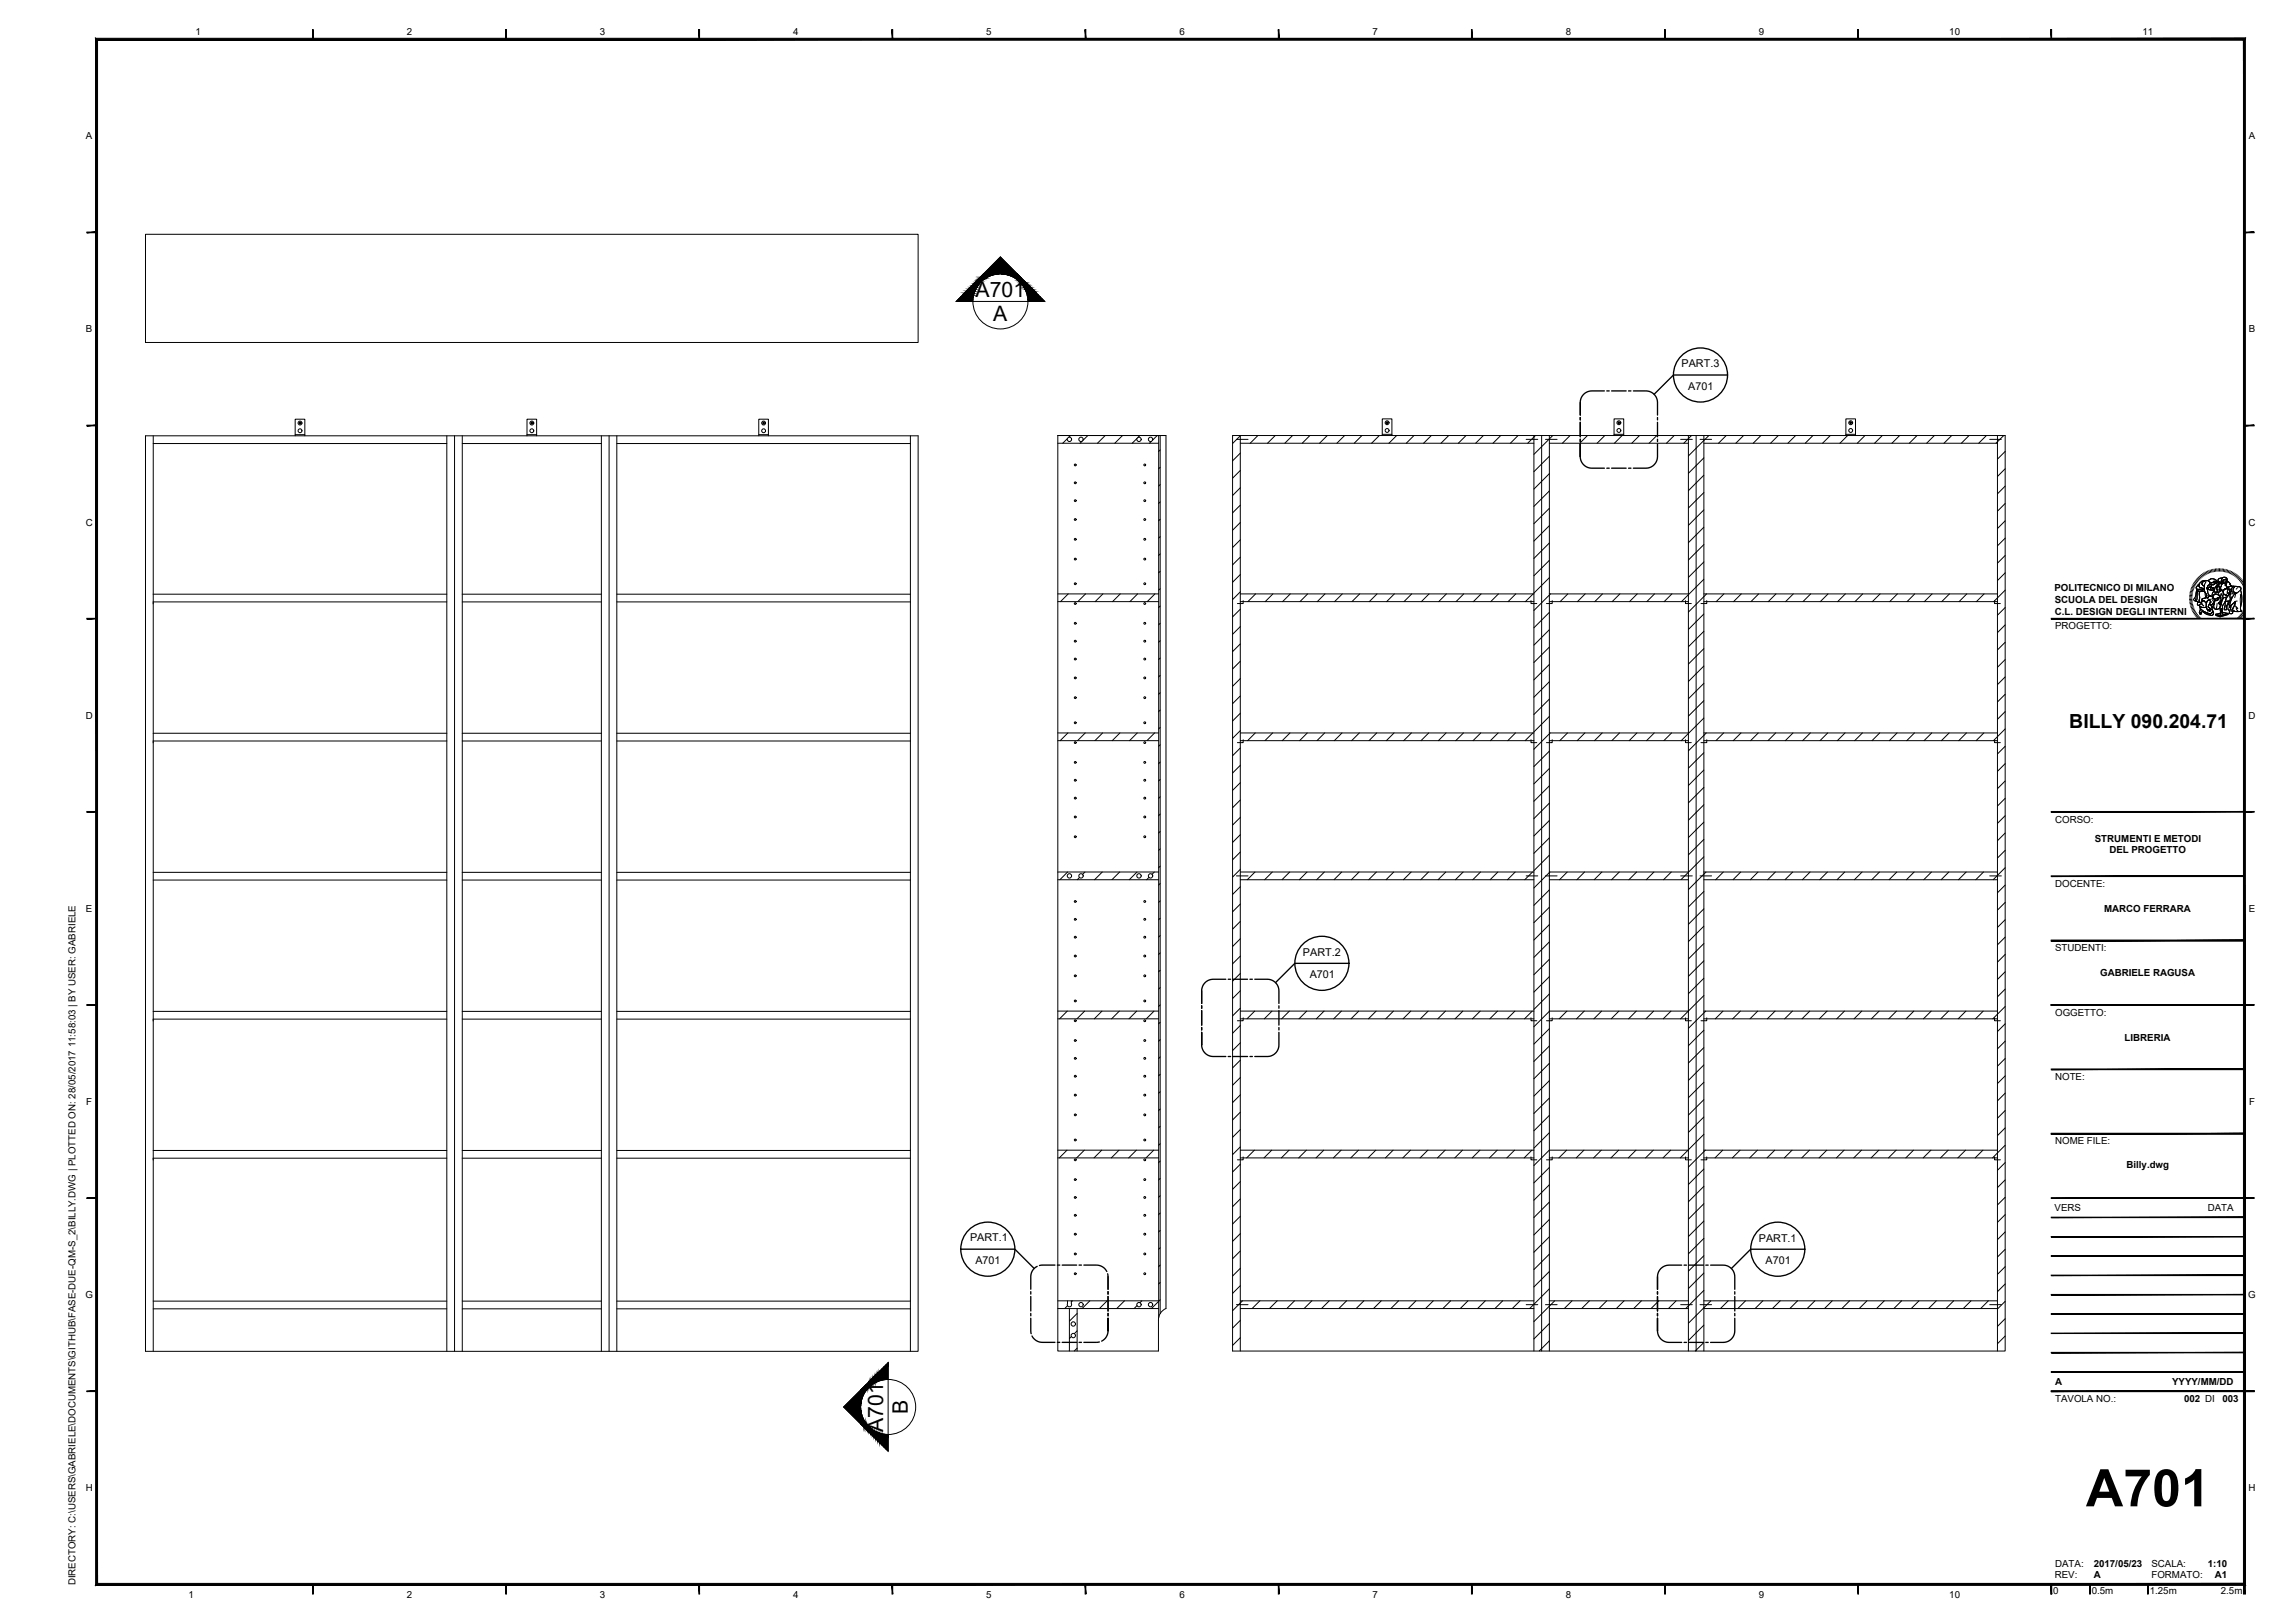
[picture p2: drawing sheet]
<svg xmlns="http://www.w3.org/2000/svg" width="594mm" height="420mm" viewBox="0 0 594 420" stroke-linecap="round" stroke-linejoin="round" font-family="sans-serif">
<defs><g id="words">
<text font-size="13.4" x="540" y="390">A701</text>
<g font-size="5.5">
<text x="252.5" y="76.8">A701</text>
<text x="257.1" y="83.2">A</text>
<text x="228.6" y="370.7" transform="rotate(-90 228.6 370.7)">A701</text>
<text x="235" y="366.1" transform="rotate(-90 235 366.1)">B</text>
</g>
<text font-size="5" x="535.7" y="188.3">BILLY 090.204.71</text>
<g font-size="2.8">
<text x="435.3" y="95.1">PART.3</text>
<text x="437" y="100.9">A701</text>
<text x="337.3" y="247.4">PART.2</text>
<text x="339" y="253.2">A701</text>
<text x="251.1" y="321.4">PART.1</text>
<text x="455.3" y="321.4">PART.1</text>
<text x="252.5" y="327.2">A701</text>
<text x="457" y="327.2">A701</text>
</g>
<g font-size="2.5">
<text x="50.6" y="9">1</text>
<text x="105.3" y="9">2</text>
<text x="155.3" y="9">3</text>
<text x="205.3" y="9">4</text>
<text x="255.3" y="9">5</text>
<text x="305.3" y="9">6</text>
<text x="355.3" y="9">7</text>
<text x="405.3" y="9">8</text>
<text x="455.3" y="9">9</text>
<text x="504.6" y="9">10</text>
<text x="554.6" y="9">11</text>
<text x="22.2" y="36.1">A</text>
<text x="582.1" y="36.1">A</text>
<text x="22.2" y="86.1">B</text>
<text x="582.1" y="86.1">B</text>
<text x="22.2" y="136.1">C</text>
<text x="582.1" y="136.1">C</text>
<text x="531.8" y="153.1">POLITECNICO DI MILANO</text>
<text x="531.9" y="159.1">C.L. DESIGN DEGLI INTERNI</text>
<text x="531.9" y="156.1">SCUOLA DEL DESIGN</text>
<text x="532" y="162.9">PROGETTO:</text>
<text x="22.2" y="186.1">D</text>
<text x="582.1" y="186.1">D</text>
<text x="532" y="213">CORSO:</text>
<text x="542.3" y="217.9">STRUMENTI E METODI</text>
<text x="546" y="220.9">DEL PROGETTO</text>
<text x="532" y="229.6">DOCENTE:</text>
<text x="22.2" y="236.1">E</text>
<text x="544.7" y="236.1">MARCO FERRARA</text>
<text x="582.1" y="236.1">E</text>
<text x="532" y="246.3">STUDENTI:</text>
<text x="543.6" y="252.7">GABRIELE RAGUSA</text>
<text x="532" y="262.9">OGGETTO:</text>
<text x="550" y="269.4">LIBRERIA</text>
<text x="532" y="279.6">NOTE:</text>
<text x="22.3" y="286.1">F</text>
<text x="582.2" y="286.1">F</text>
<text x="532" y="296.3">NOME FILE:</text>
<text x="550.5" y="302.5">Billy.dwg</text>
<text x="531.9" y="313.6">VERS</text>
<text x="571.5" y="313.6">DATA</text>
<text x="22.1" y="336.1">G</text>
<text x="582" y="336.1">G</text>
<text x="532" y="358.6">A</text>
<text x="562.3" y="358.6">YYYY/MM/DD</text>
<text x="532" y="363.1">TAVOLA NO.:</text>
<text x="565.4" y="363.1">002 DI</text>
<text x="575.3" y="363.1">003</text>
<text x="22.2" y="386.1">H</text>
<text x="582.1" y="386.1">H</text>
<text x="532" y="405.6">DATA:</text>
<text x="542" y="405.5">2017/05/23</text>
<text x="556.9" y="405.6">SCALA:</text>
<text x="571.5" y="405.5">1:10</text>
<text x="19.5" y="410.4" transform="rotate(-90 19.5 410.4)">DIRECTORY: C:\USERS\GABRIELE\DOCUMENTS\GITHUB\FASE-DUE-QM-S_2\BILLY.DWG | PLOTTED ON: 28/05/2017 11:58:03 | BY USER: GABRIELE</text>
<text x="48.8" y="413.6">1</text>
<text x="105.3" y="413.6">2</text>
<text x="155.3" y="413.6">3</text>
<text x="205.3" y="413.6">4</text>
<text x="255.3" y="413.6">5</text>
<text x="305.3" y="413.6">6</text>
<text x="355.3" y="413.6">7</text>
<text x="405.3" y="413.6">8</text>
<text x="455.3" y="413.6">9</text>
<text x="504.6" y="413.6">10</text>
<text x="531.5" y="412.7">0</text>
<text x="531.9" y="408.5">REV:</text>
<text x="541.5" y="412.7">0.5m</text>
<text x="542" y="408.6">A</text>
<text x="556.5" y="412.7">1.25m</text>
<text x="556.9" y="408.6">FORMATO:</text>
<text x="573.4" y="408.6">A1</text>
<text x="574.9" y="412.7">2.5m</text>
</g>
</g></defs>
<!-- layer: 0 -->
<g fill="none" stroke="#000" stroke-width=".26">
<path d="M37.7 60.7h200v28h-200zM37.7 112.8h200v237h-200zM39.7 114.8h76M39.7 112.8v237M76.4 112.8v-4.3h2.5v4.3M76.4 112.5h2.5M77.4 109.5l.3 .3 .2-.3M77.7 109.3l.2 .2h-.5zM77.7 109.3v.5M115.7 112.8v237M117.7 112.8v237M119.7 114.8h36"/>
<path d="M119.7 112.8v237M136.4 112.8v-4.3h2.5v4.3M136.4 112.5h2.5M137.4 109.5l.3-.2 .2 .2zM137.4 109.5l.3 .3 .2-.3M137.7 109.3v.5M155.7 112.8v237M157.7 112.8v237M159.7 114.8h76M159.7 112.8v237M196.4 112.8v-4.3h2.5v4.3M196.4 112.5h2.5"/>
<path d="M197.4 109.5l.3-.2 .2 .2zM197.4 109.5l.3 .3 .2-.3M197.7 109.3v.5M235.7 112.8v237M273.8 112.7h28v226.1M273.8 112.7v237.1h26.1v-8.6l.6-1.5 1.3-1M273.8 112.7h28M273.8 114.7h26.1M299.9 112.7v228.4M300.3 112.7v227.3M319.1 112.7h200v237.1h-200zM321.1 114.7h76"/>
<path d="M321.1 112.7v237.1M357.8 112.7v-4.3h2.5v4.3M357.8 112.4h2.5M358.8 109.4l.3 .3 .2-.3M359.1 109.2l.2 .2h-.5zM359.1 109.2v.5M397.1 112.7v237.1M399.1 112.7v237.1M401.1 114.7h36M401.1 112.7v237.1M417.8 112.7v-4.3h2.5v4.3M417.8 112.4h2.5"/>
<path d="M418.8 109.4l.3 .3 .2-.3M419.1 109.2l.2 .2h-.5zM419.1 109.2v.5M437.1 112.7v237.1M439.1 112.7v237.1M441.1 114.7h76M441.1 112.7v237.1M477.8 112.7v-4.3h2.5v4.3M477.8 112.4h2.5M478.8 109.4l.3-.2 .2 .2zM478.8 109.4l.3 .3 .2-.3M479.1 109.2v.5"/>
<path d="M517.1 112.7v237.1M39.7 153.8h76M39.7 155.8h76M119.7 153.8h36M119.7 155.8h36M159.7 153.8h76M159.7 155.8h76M273.8 153.7h26.1M273.8 155.7h26.1M321.1 153.7h76M321.1 155.7h76M401.1 153.7h36"/>
<path d="M401.1 155.7h36M441.1 153.7h76M441.1 155.7h76M39.7 189.8h76M39.7 191.8h76M119.7 189.8h36M119.7 191.8h36M159.7 189.8h76M159.7 191.8h76M273.8 189.7h26.1M273.8 191.7h26.1M321.1 189.7h76"/>
<path d="M321.1 191.7h76M401.1 189.7h36M401.1 191.7h36M441.1 189.7h76M441.1 191.7h76M39.7 225.8h76M39.7 227.8h76M119.7 225.8h36M119.7 227.8h36M159.7 225.8h76M159.7 227.8h76M273.8 225.7h26.1"/>
<path d="M273.8 227.7h26.1M321.1 225.7h76M321.1 227.7h76M401.1 225.7h36M401.1 227.7h36M441.1 225.7h76M441.1 227.7h76M39.7 261.8h76M39.7 263.8h76M119.7 261.8h36M119.7 263.8h36M159.7 261.8h76"/>
<path d="M159.7 263.8h76M273.8 261.8h26.1M273.8 263.8h26.1M321.1 261.8h76M321.1 263.8h76M401.1 261.8h36M401.1 263.8h36M441.1 261.8h76M441.1 263.8h76M39.7 297.8h76M39.7 299.8h76M119.7 297.8h36"/>
<path d="M119.7 299.8h36M159.7 297.8h76M159.7 299.8h76M273.8 297.8h26.1M273.8 299.8h26.1M321.1 297.8h76M321.1 299.8h76M401.1 297.8h36M401.1 299.8h36M441.1 297.8h76M441.1 299.8h76M39.7 336.8h76"/>
<path d="M39.7 338.8h76M119.7 336.8h36M119.7 338.8h36M159.7 336.8h76M159.7 338.8h76M273.8 336.8h26.1M273.8 338.8h26.1M276.3 336.8v.7a.57 .57 0 0 0 .5 .8 .57 .57 0 0 0 .5-.8v-.7M276.8 338.8v11M278.8 338.8v11M321.1 336.8h76M321.1 338.8h76"/>
<path d="M401.1 336.8h36M401.1 338.8h36M441.1 336.8h76M441.1 338.8h76"/>
<circle cx="77.7" cy="109.5" r=".5"/>
<circle cx="77.7" cy="111.5" r=".5"/>
<circle cx="137.7" cy="111.5" r=".5"/>
<circle cx="137.7" cy="109.5" r=".5"/>
<circle cx="197.7" cy="111.5" r=".5"/>
<circle cx="197.7" cy="109.5" r=".5"/>
<circle cx="276.8" cy="113.7" r=".57"/>
<circle cx="279.8" cy="113.7" r=".57"/>
<circle cx="294.8" cy="113.7" r=".57"/>
<circle cx="297.8" cy="113.7" r=".57"/>
<circle cx="359.1" cy="109.4" r=".5"/>
<circle cx="359.1" cy="111.4" r=".5"/>
<circle cx="419.1" cy="111.4" r=".5"/>
<circle cx="419.1" cy="109.4" r=".5"/>
<circle cx="479.1" cy="109.4" r=".5"/>
<circle cx="479.1" cy="111.4" r=".5"/>
<circle cx="278.3" cy="134.5" r=".24"/>
<circle cx="278.3" cy="129.6" r=".24"/>
<circle cx="278.3" cy="120.4" r=".24"/>
<circle cx="278.3" cy="139.6" r=".24"/>
<circle cx="278.3" cy="125" r=".24"/>
<circle cx="296.3" cy="129.6" r=".24"/>
<circle cx="296.3" cy="120.4" r=".24"/>
<circle cx="296.3" cy="125" r=".24"/>
<circle cx="296.3" cy="139.6" r=".24"/>
<circle cx="296.3" cy="134.5" r=".24"/>
<circle cx="278.3" cy="156.2" r=".24"/>
<circle cx="278.3" cy="151.1" r=".24"/>
<circle cx="278.3" cy="144.7" r=".24"/>
<circle cx="296.3" cy="144.7" r=".24"/>
<circle cx="296.3" cy="156.2" r=".24"/>
<circle cx="296.3" cy="151.1" r=".24"/>
<circle cx="278.3" cy="170.6" r=".24"/>
<circle cx="278.3" cy="161.4" r=".24"/>
<circle cx="278.3" cy="166" r=".24"/>
<circle cx="278.3" cy="175.5" r=".24"/>
<circle cx="296.3" cy="170.6" r=".24"/>
<circle cx="296.3" cy="166" r=".24"/>
<circle cx="296.3" cy="161.4" r=".24"/>
<circle cx="296.3" cy="175.5" r=".24"/>
<circle cx="278.3" cy="187.1" r=".24"/>
<circle cx="278.3" cy="180.6" r=".24"/>
<circle cx="278.3" cy="197.4" r=".24"/>
<circle cx="278.3" cy="192.2" r=".24"/>
<circle cx="296.3" cy="197.4" r=".24"/>
<circle cx="296.3" cy="187.1" r=".24"/>
<circle cx="296.3" cy="192.2" r=".24"/>
<circle cx="296.3" cy="180.6" r=".24"/>
<circle cx="278.3" cy="206.6" r=".24"/>
<circle cx="278.3" cy="202" r=".24"/>
<circle cx="278.3" cy="216.6" r=".24"/>
<circle cx="278.3" cy="211.5" r=".24"/>
<circle cx="296.3" cy="206.6" r=".24"/>
<circle cx="296.3" cy="216.6" r=".24"/>
<circle cx="296.3" cy="202" r=".24"/>
<circle cx="296.3" cy="211.5" r=".24"/>
<circle cx="276.8" cy="226.7" r=".57"/>
<circle cx="278.3" cy="233.4" r=".24"/>
<circle cx="278.3" cy="238" r=".24"/>
<circle cx="279.8" cy="226.7" r=".57"/>
<circle cx="294.8" cy="226.7" r=".57"/>
<circle cx="296.3" cy="233.4" r=".24"/>
<circle cx="296.3" cy="238" r=".24"/>
<circle cx="297.8" cy="226.7" r=".57"/>
<circle cx="278.3" cy="252.6" r=".24"/>
<circle cx="278.3" cy="247.5" r=".24"/>
<circle cx="278.3" cy="259.1" r=".24"/>
<circle cx="278.3" cy="242.6" r=".24"/>
<circle cx="296.3" cy="259.1" r=".24"/>
<circle cx="296.3" cy="247.5" r=".24"/>
<circle cx="296.3" cy="252.6" r=".24"/>
<circle cx="296.3" cy="242.6" r=".24"/>
<circle cx="278.3" cy="274" r=".24"/>
<circle cx="278.3" cy="269.4" r=".24"/>
<circle cx="278.3" cy="264.2" r=".24"/>
<circle cx="278.3" cy="278.6" r=".24"/>
<circle cx="296.3" cy="274" r=".24"/>
<circle cx="296.3" cy="269.4" r=".24"/>
<circle cx="296.3" cy="264.2" r=".24"/>
<circle cx="296.3" cy="278.6" r=".24"/>
<circle cx="278.3" cy="295.1" r=".24"/>
<circle cx="278.3" cy="288.6" r=".24"/>
<circle cx="278.3" cy="283.5" r=".24"/>
<circle cx="296.3" cy="288.6" r=".24"/>
<circle cx="296.3" cy="295.1" r=".24"/>
<circle cx="296.3" cy="283.5" r=".24"/>
<circle cx="278.3" cy="305.4" r=".24"/>
<circle cx="278.3" cy="319.5" r=".24"/>
<circle cx="278.3" cy="310" r=".24"/>
<circle cx="278.3" cy="314.6" r=".24"/>
<circle cx="278.3" cy="300.2" r=".24"/>
<circle cx="296.3" cy="319.5" r=".24"/>
<circle cx="296.3" cy="305.4" r=".24"/>
<circle cx="296.3" cy="314.6" r=".24"/>
<circle cx="296.3" cy="310" r=".24"/>
<circle cx="296.3" cy="300.2" r=".24"/>
<circle cx="278.3" cy="329.7" r=".24"/>
<circle cx="278.3" cy="324.6" r=".24"/>
<circle cx="279.8" cy="337.7" r=".57"/>
<circle cx="294.8" cy="337.7" r=".57"/>
<circle cx="296.3" cy="329.7" r=".24"/>
<circle cx="296.3" cy="324.6" r=".24"/>
<circle cx="297.8" cy="337.7" r=".57"/>
<circle cx="277.8" cy="342.8" r=".57"/>
<circle cx="277.8" cy="345.7" r=".57"/>
</g>
<!-- layer: A-FURN -->
<g fill="none" stroke="#000" stroke-width=".26">
<path d="M276.3 113.6l-1.2 1.1M277.1 112.7l-.5 .5M280.1 114.2l-.5 .5M281.6 112.7l-1.3 1.3M286.1 112.7l-2 2M290.6 112.7l-2 2M294.3 113.5l-1.2 1.2M295.1 112.7l-.5 .5M298 114.3l-.4 .4M299.6 112.7l-1.2 1.2M300.3 116.5l-.4 .4M321.1 117.3l-2 2"/>
<path d="M321.1 112.7l-2 2.1M325.6 112.7l-2 2M330.1 112.7l-2 2M334.6 112.7l-2 2M339.1 112.7l-2 2M343.6 112.7l-2 2M348.1 112.7l-2 2M352.5 112.7l-2 2M357 112.7l-2 2M361.5 112.7l-2 2M366 112.7l-2 2M370.5 112.7l-2 2"/>
<path d="M375 112.7l-2 2M379.5 112.7l-2 2M384 112.7l-2 2M388.5 112.7l-2 2M393 112.7l-2 2M397.5 112.7l-2 2M401.1 118.1l-4 4M401.9 112.7l-4.8 4.9M406.4 112.7l-2 2M410.9 112.7l-2 2M415.4 112.7l-2 2M419.9 112.7l-2 2"/>
<path d="M424.4 112.7l-2 2M428.9 112.7l-2 2M433.4 112.7l-2 2M437.9 112.7l-2 2M441.1 118.5l-4 4M442.4 112.7l-5.3 5.3M446.8 112.7l-2 2M451.3 112.7l-2 2M455.8 112.7l-2 2M460.3 112.7l-2 2M464.8 112.7l-2 2M469.3 112.7l-2 2"/>
<path d="M473.8 112.7l-2 2M478.3 112.7l-2 2M482.8 112.7l-2 2M487.3 112.7l-2 2M491.7 112.7l-2 2M496.2 112.7l-2 2M500.7 112.7l-2 2M505.2 112.7l-2 2M509.7 112.7l-2 2M514.2 112.7l-2 2M518.7 112.7l-2 2M519.1 116.9l-2 2"/>
<path d="M300.3 121l-.4 .4M300.3 125.4l-.4 .4M300.3 129.9l-.4 .4M300.3 134.4l-.4 .4M300.3 138.9l-.4 .4M321.1 121.8l-2 2M321.1 126.3l-2 2M321.1 130.8l-2 2M321.1 135.3l-2 2M321.1 139.7l-2 2M401.1 122.6l-4 4M401.1 127.1l-4 4"/>
<path d="M401.1 131.6l-4 4M401.1 136.1l-4 4M441.1 123l-4 4M441.1 127.5l-4 4M441.1 132l-4 4M441.1 136.5l-4 4M519.1 121.4l-2 2M519.1 125.8l-2 2M519.1 130.3l-2 2M519.1 134.8l-2 2M519.1 139.3l-2 2M276.5 153.7l-2 2"/>
<path d="M281 153.7l-2 2M285.5 153.7l-2 2M290 153.7l-2 2M294.5 153.7l-2 2M299 153.7l-2 2M300.3 143.4l-.4 .4M300.3 147.9l-.4 .4M300.3 152.4l-.4 .4M300.3 156.9l-.4 .4M321.1 144.2l-2 2M321.1 148.7l-2 2M321.1 153.2l-2 2"/>
<path d="M321.1 157.7l-2 2M325 153.7l-2 2M329.5 153.7l-2 2M334 153.7l-2 2M338.5 153.7l-2 2M343 153.7l-2 2M347.5 153.7l-2 2M352 153.7l-2 2M356.5 153.7l-2 2M360.9 153.7l-2 2M365.4 153.7l-2 2M369.9 153.7l-2 2"/>
<path d="M374.4 153.7l-2 2M378.9 153.7l-2 2M383.4 153.7l-2 2M387.9 153.7l-2 2M392.4 153.7l-2 2M396.9 153.7l-2 2M401.1 140.6l-4 4M401.1 145.1l-4 4M401.1 149.5l-4 4M401.1 158.5l-4 4M401.4 153.7l-4.3 4.3M405.8 153.7l-2 2"/>
<path d="M410.3 153.7l-2 2M414.8 153.7l-2 2M419.3 153.7l-2 2M423.8 153.7l-2 2M428.3 153.7l-2 2M432.8 153.7l-2 2M441.1 141l-4 4M441.1 145.5l-4 4M441.1 150l-5.8 5.7M441.1 158.9l-4 4M441.8 153.7l-4.7 4.8M446.3 153.7l-2 2"/>
<path d="M450.7 153.7l-2 2M455.2 153.7l-2 2M459.7 153.7l-2 2M464.2 153.7l-2 2M468.7 153.7l-2 2M473.2 153.7l-2 2M477.7 153.7l-2 2M482.2 153.7l-2 2M486.7 153.7l-2 2M491.2 153.7l-2 2M495.6 153.7l-2 2M500.1 153.7l-2 2"/>
<path d="M504.6 153.7l-2 2M509.1 153.7l-2 2M513.6 153.7l-2 2M519.1 143.8l-2 2M519.1 148.3l-2 2M519.1 152.8l-3 2.9M519.1 157.3l-2 2M300.3 161.4l-.4 .4M300.3 165.9l-.4 .4M300.3 170.4l-.4 .3M300.3 174.8l-.4 .4M300.3 179.3l-.4 .4"/>
<path d="M321.1 162.2l-2 2M321.1 166.7l-2 2M321.1 171.2l-2 2M321.1 175.7l-2 2M401.1 163l-4 4M401.1 167.5l-4 4M401.1 172l-4 4M401.1 176.5l-4 4M441.1 163.4l-4 4M441.1 167.9l-4 4M441.1 172.4l-4 4M441.1 176.9l-4 4"/>
<path d="M519.1 161.8l-2 2M519.1 166.3l-2 2M519.1 170.7l-2 2M519.1 175.2l-2 2M519.1 179.7l-2 2M276.4 189.7l-2 2M280.9 189.7l-2 2M285.4 189.7l-2 2M289.9 189.7l-2 2M294.4 189.7l-2 2M298.9 189.7l-2 2M300.3 183.8l-.4 .4"/>
<path d="M300.3 188.3l-.4 .4M300.3 192.8l-.4 .4M300.3 197.3l-.4 .4M321.1 180.2l-2 2M321.1 184.7l-2 2M321.1 189.1l-2 2M321.1 193.6l-2 2M321.1 198.1l-2 2M324.9 189.7l-2 2M329.4 189.7l-2 2M333.9 189.7l-2 2M338.4 189.7l-2 2"/>
<path d="M342.9 189.7l-2 2M347.4 189.7l-2 2M351.9 189.7l-2 2M356.4 189.7l-2 2M360.9 189.7l-2 2M365.4 189.7l-2 2M369.8 189.7l-2 2M374.3 189.7l-2 2M378.8 189.7l-2 2M383.3 189.7l-2 2M387.8 189.7l-2 2M392.3 189.7l-2 2"/>
<path d="M396.8 189.7l-2 2M401.1 185.5l-4 4M401.1 181l-4 4M401.1 194.5l-4 4M401.1 198.9l-4 4M401.3 189.7l-4.2 4.3M405.8 189.7l-2 2M410.3 189.7l-2 2M414.7 189.7l-2 2M419.2 189.7l-2 2M423.7 189.7l-2 2M428.2 189.7l-2 2"/>
<path d="M432.7 189.7l-2 2M441.1 181.4l-4 4M441.1 185.9l-5.9 5.8M441.1 194.9l-4 4M441.1 199.4l-4 4M441.7 189.7l-4.6 4.7M446.2 189.7l-2 2M450.7 189.7l-2 2M455.2 189.7l-2 2M459.7 189.7l-2 2M464.1 189.7l-2 2M468.6 189.7l-2 2"/>
<path d="M473.1 189.7l-2 2M477.6 189.7l-2 2M482.1 189.7l-2 2M486.6 189.7l-2 2M491.1 189.7l-2 2M495.6 189.7l-2 2M500.1 189.7l-2 2M504.5 189.7l-2 2M509 189.7l-2 2M513.5 189.7l-2 2M519.1 184.2l-2 2M519.1 188.7l-3.1 3"/>
<path d="M519.1 193.2l-2 2M519.1 197.7l-2 2M300.3 201.8l-.4 .4M300.3 206.3l-.4 .4M300.3 210.8l-.4 .4M300.3 215.2l-.4 .4M300.3 219.7l-.4 .4M321.1 202.6l-2 2M321.1 207.1l-2 2M321.1 211.6l-2 2M321.1 216.1l-2 2M401.1 203.4l-4 4"/>
<path d="M401.1 207.9l-4 4M401.1 212.4l-4 4M401.1 216.9l-4 4M441.1 203.8l-4 4M441.1 208.3l-4 4M441.1 212.8l-4 4M441.1 217.3l-4 4M519.1 202.2l-2 2M519.1 206.7l-2 2M519.1 211.2l-2 2M519.1 215.6l-2 2M276.4 225.7l-2 2"/>
<path d="M279.4 227.2l-.6 .5M280.8 225.7l-.6 .7M285.3 225.7l-2 2M289.8 225.7l-2 2M294.3 225.7l-2 2M297.4 227.1l-.6 .6M298.8 225.7l-.6 .6M300.3 224.2l-.4 .4M300.3 228.7l-.4 .4M300.3 233.2l-.4 .4M300.3 237.7l-.4 .4M321.1 220.6l-2 2"/>
<path d="M321.1 225.1l-2 2M321.1 229.6l-2 2M321.1 234l-2 2M321.1 238.5l-2 2M324.9 225.7l-2 2M329.3 225.7l-2 2M333.8 225.7l-2 2M338.3 225.7l-2 2M342.8 225.7l-2 2M347.3 225.7l-2 2M351.8 225.7l-2 2M356.3 225.7l-2 2"/>
<path d="M360.8 225.7l-2 2M365.3 225.7l-2 2M369.8 225.7l-2 2M374.3 225.7l-2 2M378.7 225.7l-2 2M383.2 225.7l-2 2M387.7 225.7l-2 2M392.2 225.7l-2 2M396.7 225.7l-2 2M401.1 221.4l-4 4M401.1 230.4l-4 4M401.1 234.9l-4 4"/>
<path d="M401.1 239.4l-4 4M401.2 225.7l-4.1 4.2M405.7 225.7l-2 2M410.2 225.7l-2 2M414.7 225.7l-2 2M419.2 225.7l-2 2M423.6 225.7l-2 2M428.1 225.7l-2 2M432.6 225.7l-2 2M441.1 230.8l-4 4M441.1 221.8l-6 5.9M441.1 235.3l-4 4"/>
<path d="M441.1 239.8l-4 4M441.6 225.7l-4.5 4.6M446.1 225.7l-2 2M450.6 225.7l-2 2M455.1 225.7l-2 2M459.6 225.7l-2 2M464.1 225.7l-2 2M468.6 225.7l-2 2M473 225.7l-2 2M477.5 225.7l-2 2M482 225.7l-2 2M486.5 225.7l-2 2"/>
<path d="M491 225.7l-2 2M495.5 225.7l-2 2M500 225.7l-2 2M504.5 225.7l-2 2M509 225.7l-2 2M513.4 225.7l-2 2M519.1 220.1l-2 2M519.1 224.6l-3.2 3.1M519.1 229.1l-2 2M519.1 233.6l-2 2M519.1 238.1l-2 2M300.3 242.2l-.4 .4"/>
<path d="M300.3 246.7l-.4 .4M300.3 251.2l-.4 .4M300.3 255.7l-.4 .4M321.1 243l-2 2M321.1 247.5l-2 2M321.1 252l-2 2M321.1 256.5l-2 2M401.1 243.8l-4 4M401.1 248.3l-4 4M401.1 252.8l-4 4M401.1 257.3l-4 4M441.1 257.7l-4 4"/>
<path d="M441.1 244.3l-4 4M441.1 248.7l-4 4M441.1 253.2l-4 4M519.1 242.6l-2 2M519.1 247.1l-2 2M519.1 251.6l-2 2M519.1 256.1l-2 2M276.3 261.8l-2 2M280.8 261.8l-2 2M285.3 261.8l-2 2M289.7 261.8l-2 2M294.2 261.8l-2 2"/>
<path d="M298.7 261.8l-2 2M300.3 260.2l-.4 .4M300.3 264.6l-.4 .4M300.3 269.1l-.4 .4M300.3 273.6l-.4 .4M300.3 278.1l-.4 .4M321.1 261l-2 2M321.1 265.5l-2 2M321.1 270l-2 2M321.1 274.5l-2 2M321.1 278.9l-2 2M324.8 261.8l-2 2"/>
<path d="M329.3 261.8l-2 2M333.8 261.8l-2 2M338.3 261.8l-2 2M342.7 261.8l-2 2M347.2 261.8l-2 2M351.7 261.8l-2 2M356.2 261.8l-2 2M360.7 261.8l-2 2M365.2 261.8l-2 2M369.7 261.8l-2 2M374.2 261.8l-2 2M378.7 261.8l-2 2"/>
<path d="M383.2 261.8l-2 2M387.6 261.8l-2 2M392.1 261.8l-2 2M396.6 261.8l-2 2M401.1 266.3l-4 4M401.1 270.8l-4 4M401.1 275.3l-4 4M401.1 279.8l-4 4M401.1 261.8l-4 4M405.6 261.8l-2 2M410.1 261.8l-2 2M414.6 261.8l-2 2"/>
<path d="M419.1 261.8l-2 2M423.6 261.8l-2 2M428.1 261.8l-2 2M432.5 261.8l-2 2M437 261.8l-2 2M441.1 266.7l-4 4M441.1 271.2l-4 4M441.1 275.7l-4 4M441.5 261.8l-4.4 4.4M446 261.8l-2 2M450.5 261.8l-2 2M455 261.8l-2 2"/>
<path d="M459.5 261.8l-2 2M464 261.8l-2 2M468.5 261.8l-2 2M473 261.8l-2 2M477.5 261.8l-2 2M481.9 261.8l-2 2M486.4 261.8l-2 2M490.9 261.8l-2 2M495.4 261.8l-2 2M499.9 261.8l-2 2M504.4 261.8l-2 2M508.9 261.8l-2 2"/>
<path d="M513.4 261.8l-2 2M519.1 260.6l-3.2 3.2M519.1 265l-2 2M519.1 269.5l-2 2M519.1 274l-2 2M519.1 278.5l-2 2M276.2 297.8l-2 2M280.7 297.8l-2 2M285.2 297.8l-2 2M289.7 297.8l-2 2M294.2 297.8l-2 2M298.6 297.8l-2 2"/>
<path d="M300.3 282.6l-.4 .4M300.3 287.1l-.4 .4M300.3 291.6l-.4 .4M300.3 296.1l-.4 .4M321.1 283.4l-2 2M321.1 287.9l-2 2M321.1 292.4l-2 2M321.1 296.9l-2 2M324.7 297.8l-2 2M329.2 297.8l-2 2M333.7 297.8l-2 2M338.2 297.8l-2 2"/>
<path d="M342.7 297.8l-2 2M347.2 297.8l-2 2M351.6 297.8l-2 2M356.1 297.8l-2 2M360.6 297.8l-2 2M365.1 297.8l-2 2M369.6 297.8l-2 2M374.1 297.8l-2 2M378.6 297.8l-2 2M383.1 297.8l-2 2M387.6 297.8l-2 2M392.1 297.8l-2 2"/>
<path d="M396.5 297.8l-2 2M401.1 284.3l-4 4M401.1 288.7l-4 4M401.1 293.2l-4 4M401.1 297.7l-4 4M405.5 297.8l-2 2M410 297.8l-2 2M414.5 297.8l-2 2M419 297.8l-2 2M423.5 297.8l-2 2M428 297.8l-2 2M432.5 297.8l-2 2"/>
<path d="M437 297.8l-2 2M441.1 280.2l-4 4M441.1 284.7l-4 4M441.1 289.2l-4 4M441.1 293.6l-4 4M441.4 297.8l-4.3 4.3M445.9 297.8l-2 2M450.4 297.8l-2 2M454.9 297.8l-2 2M459.4 297.8l-2 2M463.9 297.8l-2 2M468.4 297.8l-2 2"/>
<path d="M472.9 297.8l-2 2M477.4 297.8l-2 2M481.9 297.8l-2 2M486.4 297.8l-2 2M490.8 297.8l-2 2M495.3 297.8l-2 2M499.8 297.8l-2 2M504.3 297.8l-2 2M508.8 297.8l-2 2M513.3 297.8l-2 2M519.1 296.5l-3.3 3.3M519.1 283l-2 2"/>
<path d="M519.1 287.5l-2 2M519.1 292l-2 2M300.3 300.6l-.4 .4M300.3 305.1l-.4 .4M300.3 309.5l-.4 .4M300.3 314l-.4 .4M300.3 318.5l-.4 .4M321.1 301.4l-2 2M321.1 305.9l-2 2M321.1 310.4l-2 2M321.1 314.9l-2 2M321.1 319.4l-2 2"/>
<path d="M401.1 302.2l-4 4M401.1 306.7l-4 4M401.1 311.2l-4 4M401.1 315.7l-4 4M441.1 307.1l-4 4M441.1 302.6l-4 4M441.1 311.6l-4 4M441.1 316.1l-4 4M519.1 301l-2 2M519.1 305.4l-2 2M519.1 309.9l-2 2M519.1 314.4l-2 2"/>
<path d="M519.1 318.9l-2 2M276.3 338l-.7 .8M277.6 336.8l-.3 .2M282.1 336.8l-2 2M286.6 336.8l-2 2M291.1 336.8l-2 2M294.3 338l-.7 .8M295.6 336.8l-.5 .4M300.3 336.5l-2.2 2.3M300.3 323l-.4 .4M300.3 327.5l-.4 .4M300.3 332l-.4 .4"/>
<path d="M321.1 323.9l-2 2M321.1 328.3l-2 2M321.1 332.8l-2 2M321.6 336.8l-2.5 2.5M326.1 336.8l-2 2M330.6 336.8l-2 2M335.1 336.8l-2 2M339.6 336.8l-2 2M344.1 336.8l-2 2M348.6 336.8l-2 2M353.1 336.8l-2 2M357.5 336.8l-2 2"/>
<path d="M362 336.8l-2 2M366.5 336.8l-2 2M371 336.8l-2 2M375.5 336.8l-2 2M380 336.8l-2 2M384.5 336.8l-2 2M389 336.8l-2 2M393.5 336.8l-2 2M401.1 320.2l-4 4M401.1 324.7l-4 4M401.1 329.2l-4 4M401.1 333.7l-5.1 5.1"/>
<path d="M402.4 336.8l-5.3 5.3M406.9 336.8l-2 2M411.4 336.8l-2 2M415.9 336.8l-2 2M420.4 336.8l-2 2M424.9 336.8l-2 2M429.4 336.8l-2 2M433.9 336.8l-2 2M441.1 320.6l-4 4M441.1 325.1l-4 4M441.1 329.6l-4 4M441.1 334.1l-4.7 4.7"/>
<path d="M442.9 336.8l-5.8 5.8M447.4 336.8l-2 2M451.8 336.8l-2 2M456.3 336.8l-2 2M460.8 336.8l-2 2M465.3 336.8l-2 2M469.8 336.8l-2 2M474.3 336.8l-2 2M478.8 336.8l-2 2M483.3 336.8l-2 2M487.8 336.8l-2 2M492.2 336.8l-2 2"/>
<path d="M496.7 336.8l-2 2M501.2 336.8l-2 2M505.7 336.8l-2 2M510.2 336.8l-2 2M514.7 336.8l-2 2M519.1 323.4l-2 2M519.1 327.9l-2 2M519.1 332.4l-2 2M519.1 336.9l-2 2M277.3 346l-.5 .5M278.8 340l-2 2M278.8 344.5l-.7 .8"/>
<path d="M278.8 349l-.7 .8M321.1 341.8l-2 2M321.1 346.3l-2 2M401.1 342.6l-4 4M401.1 347.1l-2.7 2.7M441.1 343l-4 4M441.1 347.5l-2.3 2.3M519.1 341.4l-2 2M519.1 345.9l-2 2"/>
</g>
<!-- layer: Viti -->
<g fill="none" stroke="#000" stroke-width=".26">
<path d="M320.1 113.7h3M395.1 113.7h3M400.1 113.7h3M435.1 113.7h3M440.1 113.7h3M515.1 113.7h3M321.8 155.5v.7h-1.5M396.3 155.5v.7h1.5M401.8 155.5v.7h-1.5M436.3 155.5v.7h1.5M441.8 155.5v.7h-1.5M516.3 155.5v.7h1.5"/>
<path d="M321.8 191.5v.7h-1.5M396.3 191.5v.7h1.5M401.8 191.5v.7h-1.5M436.3 191.5v.7h1.5M441.8 191.5v.7h-1.5M516.3 191.5v.7h1.5M320.1 226.8h3M395.1 226.8h3M400.1 226.8h3M435.1 226.8h3M440.1 226.8h3M515.1 226.8h3"/>
<path d="M321.8 263.5v.7h-1.5M396.3 263.5v.7h1.5M401.8 263.5v.7h-1.5M436.3 263.5v.7h1.5M441.8 263.5v.7h-1.5M516.3 263.5v.7h1.5M321.8 299.5v.8h-1.5M396.3 299.5v.8h1.5M401.8 299.5v.8h-1.5M436.3 299.5v.8h1.5M441.8 299.5v.8h-1.5M516.3 299.5v.8h1.5"/>
<path d="M320.1 337.7h3M395.1 337.7h3M400.1 337.7h3M435.1 337.7h3M440.1 337.7h3M515.1 337.7h3"/>
</g>
<!-- layer: A-SECT A-MCUT -->
<g fill="none" stroke="#000" stroke-width=".35">
<path d="M447.2 97.1h-14l-5 5M409.1 118.2a3 3 0 0 0 3 3h3.2M409.1 114.9v3.3v-3.3M409.1 108.1v.6M409.1 109.3v3.8M409.1 113.7v.6M415.3 101.2h-3.2a3 3 0 0 0-3 3v3.3v-3.3M415.9 101.2h.7M417.2 101.2h3.7M421.6 101.2h.6M422.8 101.2h3.3a3 3 0 0 1 3 3v3.3M429.1 114.9v3.3a3 3 0 0 1-3 3h-3.3"/>
<path d="M429.1 108.1v.6M429.1 109.3v3.8M429.1 113.7v.6M415.9 121.2h.7M417.2 121.2h3.7M421.6 121.2h.6M317.3 253.5h-3.2a3 3 0 0 0-3 3v3.3v-3.3M317.9 253.5h.7M319.2 253.5h3.7M323.6 253.5h.6M324.8 253.5h3.3a3 3 0 0 1 3 3v3.3M349.2 249.4h-14l-5 5"/>
<path d="M311.1 270.5a3 3 0 0 0 3 3h3.2M311.1 267.3v3.2v-3.2M311.1 260.4v.6M311.1 261.6v3.8M311.1 266v.6M317.9 273.5h.7M319.2 273.5h3.7M323.6 273.5h.6M331.1 267.3v3.2a3 3 0 0 1-3 3h-3.3M331.1 260.4v.6M331.1 261.6v3.8M331.1 266v.6"/>
<path d="M248.7 323.4h14l5 5M266.8 334.4v.6M266.8 335.6v3.8M268.5 327.8a2.95 2.95 0 0 0-1.7 2.7v3.3M269.7 327.5l-.6 .1M269.8 327.5h3.3M273.7 327.5h.6M275 327.5h3.7M279.3 327.5h.6M280.6 327.5h3.2a3 3 0 0 1 2.7 1.7M286.7 329.7l.1 .7M286.8 330.5v3.3"/>
<path d="M286.8 334.4v.6M286.8 335.6v3.8M429.1 334.4v.6M429.1 335.6v3.8M435.3 327.5h-3.2a3 3 0 0 0-3 3v3.3v-3.3M435.9 327.5h.7M437.2 327.5h3.7M441.6 327.5h.6M442.8 327.5h3.3a3 3 0 0 1 3 3v3.3M449.1 334.4v.6M449.1 335.6v3.8M467.2 323.4h-14l-5 5"/>
<path d="M266.8 340v.6M266.8 341.3v3.2M266.8 344.6l.1 .7M267.1 345.9a3 3 0 0 0 2.7 1.6h3.3M273.7 347.5h.6M275 347.5h3.7M279.3 347.5h.6M280.6 347.5h3.2M284.6 347.4l-.6 .1M286.8 344.5a3 3 0 0 1-1.6 2.7M286.8 341.3v3.2v-3.2M286.8 340v.6"/>
<path d="M429.1 344.5a3 3 0 0 0 3 3h3.2M429.1 341.3v3.2v-3.2M429.1 340v.6M435.9 347.5h.7M437.2 347.5h3.7M441.6 347.5h.6M449.1 341.3v3.2a3 3 0 0 1-3 3h-3.3M449.1 340v.6"/>
<circle cx="440.2" cy="97.1" r="7"/>
<circle cx="342.2" cy="249.4" r="7"/>
<circle cx="255.7" cy="323.4" r="7"/>
<circle cx="460.2" cy="323.4" r="7"/>
</g>
<!-- layer: G-ANNO-LOGO -->
<g fill="none" stroke="#000" stroke-width=".26">
<path d="M251.8 78h14.3M566.8 154.8h.6M566.8 154.5h.6M566.8 154.1l.7 .1M566.8 153.8l.7 .1M566.9 153.4l.7 .1M567 153.1l.6 .1M567.1 152.7l.6 .2M567.2 152.4l.6 .2M567.3 152l.6 .3M567.4 151.7l.6 .3M567.4 155.2h-.6"/>
<path d="M567.5 155.5h-.7M567.5 155.8l-.7 .1M567.5 156.1l-.6 .2M567.6 151.4l.6 .3M567.6 156.5l-.6 .1M567.7 156.8l-.7 .2M567.7 151.1l.6 .3M567.8 157.1l-.7 .2M567.9 157.4l-.6 .2M567.9 150.8l.6 .3M568 157.7l-.6 .3M568.1 150.5l.6 .4"/>
<path d="M568.2 158l-.6 .3M568.3 158.3l-.6 .3M568.3 150.2l.6 .4M568.5 158.6l-.6 .3M568.6 149.9l.5 .5M568.6 152.5l1.4 .3 .6-.4 .1 .6h-1.8l-.2-.2zM568.7 152.5v.4M568.7 158.8l-.6 .4M568.8 149.6l.5 .5M568.8 153l-.2 .5-.2 1.3-.3 .7 .4 .2M568.9 159.1l-.6 .4M569 151.4l.3-.2-.1 .5 .2 .4 1.1 .3-.5 .4-.5-.3-.7 .1-.3-.5z"/>
<path d="M569.1 149.4l.4 .5M569.1 159.3l-.6 .5M569.1 153l.4 .1-.2 .4v2.3l-.3 .1-.5-.3 .2-.6 .1-1.4zM569.1 153l-.3 .5-.1 1.5-.2 .7 .7 .2M569.3 151.2l-.8 .8 .2 .5 1.3 .3 .6-.4M569.3 159.6l-.5 .4M569.3 149.1l.5 .6M569.3 156.6l.1 .3 .5 .3 1.2-.1M569.4 151l.6-.6 1.3-.1-.9 .2-.4 .5 .1 .4 .5 .3-.1 .7-1.1-.4-.2-.3zM569.5 157v.5l.7 .7 2 .8M569.5 157l.6 .3 1-.2 .1 .5 .3 .3v.2l.2-.2 .3 .4-.2-.6 .3 .5-.1-.5 .4 .1-.8-.6 .3-.8 .4 .2 .5 1.6-.4 .6h-.7l-1.6-.8-.6-.5zM569.5 159.8l-.5 .5"/>
<path d="M569.5 153.1l1.2-.1 .6 1.2-.1 .5-1.2 .4 .2 .5-.4 .5-.4-.2-.1-.4v-2zM569.5 153.1l-.2 .5v2.2M569.6 148.9l.4 .5M569.6 157.6l.8 .7 1.4 .5 .7-.1 .3-.5 .2 .8-.4 .3-1.1-.2-1.4-.8-.4 .3 .2 .2-.1 .2h-.3l-.2-.5zM569.6 157.6l-.3 .9 .2 .5 .4-.2-.2-.2 .4-.3 1.3 .8 1.2 .2 .4-.3-.2-.8M569.8 156.1l-.8-.2-.2 .2v.5l.3 .1 .6-.3h.3l.5 .5M569.9 148.7l.4 .5M570 155.8l.4-.3 .8 .6-.1 1.1h-1.1l-.6-.3-.1-.3 .7-.2-.2-.3zM570 155.1l1.2-.4 .3 .1 .2-.4 .5-.1 .7 .3 .3 .6 .1 .5-.2 .4-1 .5-.2-.2 .4-.5-.2-.4-.5-.2-.5 .8-.7-.6h-.4zM570.2 148.5l.3 .6M570.2 150.6l1.2-.3 .6 .5v.4l-.8 1.1 .5 1.6 .5 .4-.5 .1-.2 .4-.3-.2 .1-.4-.6-1.2-.1-1.3-.6-.5zM570.4 155.4l.7 .7"/>
<path d="M570.4 155.5l-.5 .4 .1 .5M570.5 148.3l.3 .6M570.7 153h-2.1l-.3 1.5-.5 .7 .3 .3M570.8 148.1l.3 .6M570.8 153.4l.2 1.4M571 150.6l-.3 .8-.1 1.1 .7 1.7-.1 .4 .3 .2 .2-.4 .5-.1-.6-.4-.4-1.6 .8-1.2-.2-.7h-1.5l-1 .6-.1 .8 .2 .2 1.1 .4M571.1 148l.3 .6M571.2 154.7l-1.2 .3v.5l.2 .1M571.3 150.3l-.8 .2-.5 .4 .1 .5 .5 .2M571.4 147.8l.3 .6M571.5 155.5l.2-.2 .6 .5-.7 1.3 .8 .7-.4-.1 .1 .5-.3-.5 .2 .6-.3-.4-.2 .2v-.2l-.4-.5v-1.2zM571.5 155.5l.3-.1 .5 .4-.7 1.3 .8 .7-.4-.1 .1 .5-.3-.5 .2 .6-.3-.4-.2 .2v-.2l-.4-.6v-1.1z"/>
<path d="M571.5 151.7l.4-.3 .6-.1-.1 .5-1.1 .5zM571.5 152.2l.8-.3 .3 .2-.4 .2 .2 .4-.7-.1zM571.6 152.2l.1 .4 .7 .1M571.7 150.4l.7-.6 1 .2 .3 .4-.1 .3-.5-.3-.4 .4-.7-.1M571.8 147.7l.2 .6M571.8 150.1l.5-.3h.6l.6 .3 .3 .4-.3 .2-.4-.3v.2l-.7 .3-.7-.5zM572 150.7l.7 .2 .5-.5 .3 .2-.2 .6-.4 .2-.5-.2-.5 .2zM572.1 147.6l.2 .6M572.2 154.3l.6 .2 .4 .7 .1 .7-.4 .3M572.3 156.6l.5 1.6-.3 .6h-.7M572.3 152.2h.8l-.2 .1v.4l-.3 .1-.4-.2zM572.3 151.9l.3 .2"/>
<path d="M572.4 151.6v.2l-1.1 .5M572.4 155.1l-.8 .2M572.4 147.5l.2 .6M572.5 151.3l-.4 .5M572.6 154.8l.7 .5M572.7 152.1l-.4 .1-.1 .4 .6 .2 .1-.5 .2-.1-.6 .1M572.7 155.3l.3 .5-.1 .4-.6 .4-.4-.2M572.8 154.5v-.3l.6-.4 1 .2 .2 .7h-.3l-1.1 .4 .6 .4 .4-.2 .2-.5 .3-.2-.3-.5-1.1-.3-.5 .7-.2-.1 .2-1.1 .3-.2 .2 .2h1.1l.5-.4v-.3l.6 .2-.1 .4 .2 .6-.3 .4 .2 .7-.3 .5-.4 .1-.2 .6h-.4l.3 .3 .3-.1-.1 .4 .2-.2-.2 1.1-1.1 .2-.8-.7 .3-.6 .2-1.1M572.8 147.4l.1 .6M572.8 154.2l.6-.4h.6l.4 .3 .3 .5-1.6 .6zM572.8 157.1l.8 .7M573 151.2v.1"/>
<path d="M573.1 150.8l.2 .1M573.1 153.1l-.4 .5-.1 .8M573.1 156.5v.9M573.1 147.3l.1 .7M573.1 150.9h.1M573.2 155.1l1.2-.3-.2 .5-.4 .2-.5-.2zM573.2 155.9l-.3 1-.4 .4M573.5 151l.4-.2 .4 .2v-.2l.2 .4-.4 .1zM573.5 151.9l.2-.2h.7l.5 .8v.4h-.4l.1-.8-.6-.4-.3 .3 .2 1.3h-.6l-.3-.3zM573.5 147.3l.1 .6M573.5 150.7l-.2 .5-.4 .2-.5-.2-.5 .2M573.6 159l2-.4 1.1 .2-2 .6z"/>
<path d="M573.6 159l1.1 .4v.3l-1.1-.4zM573.8 151.8l.4-.1 .4 .4v.9l-.2 .3h-.5zM573.8 147.2l.1 .7M573.9 150.8l.2-.3h.3l.4 .4-.3 .3M573.9 155.3h.1M573.9 156.2l-.3 1.6 1-.2M573.9 150.6l.5-.1 .4 .5-.3 .2-.2-.4h-.4zM574 154.9l.1 .1M574 155.2l.1 .1M574.1 155h-.1M574.1 152h.1M574.2 152l-.2 .1"/>
<path d="M574.2 147.2v.7M574.3 151l-.3-.2-.5 .2 .6 .3 .4-.1-.2-.4v.2M574.3 156l.3 .1 .2-.6 .4-.1-.4 1.3v-.4l-.3 .1zM574.3 153.3v.7M574.4 154.8l-.2 .5-.4 .2-.4-.3M574.4 151.8l.2 .3-.1 .1M574.5 152l-.3-.3-.4 .2 .2 1-.2 .4h-.4l-.3-.3 .3-1.1 .3-.2 .5-.1 .4 .3 .3 1-.2 .1-.2-.3M574.5 147.2v.7M574.6 152.3l-.2 .1M574.6 152.1l.1 .6-.8-.1M574.6 153l-.2 .3h-.5M574.7 159.4l2-.6v.3l-2 .6z"/>
<path d="M574.7 159.4v.3M574.7 151l.2-.1 .1 .5-.2 .8M574.8 155.6h.1M574.8 156.2l-.1 .5 .2-.2M574.8 150.6l.1 .4M574.9 152.6l-.2-.5 .3-.4v-.6l-.3-.1v-.2l-.5-.4-.1-.2 .4-.5 .6-.1 .2 .1-.3 .7 .1 .8h.2v-.5l.3 .3 .5-.1-.1 .6 .2-.1 .4 .7-1.1 .7M574.9 147.2v.7M575 155.9l-.2 .3v-.3M575 153.6l-.2 1.4M575 152.8l.4 .2M575 157.7l.2-.1 .2 1-.3-.5-.4 .7zM575.1 154.8l-.4 .3v.5"/>
<path d="M575.2 155.4l-.4 .2-.2 .5h-.4l.3 .3 .3-.1M575.2 153.7l-.4 .8M575.3 147.2l-.1 .7M575.3 149.7l.7-.3 .5 .5v.8l-.4 .9v-.7l.3-.4-.3-.6-.6 .2-.2 1.1h-.2l-.1-.8zM575.3 149.7l.6-.3 .5 .2 .1 .3v.8l-.4 .9v-.7l.3-.5-.3-.5-.6 .2-.2 1.1h-.2l-.1-.8zM575.3 149.7l-.9 .1-.3 .3 .1 .3M575.4 150.7l.2 .3 .5-.1M575.5 152.8l1-.4 .9 .2 .2 .4-.2 .5-.7 .7-.5 .1-.7-.8zM575.5 150.4l.3 .1M575.5 150.1l.6-.2 .3 .6-.3 .4h-.6l-.2-.2zM575.5 154.8l.9-.2-.4 1.3-.7 .9v.8l-.3 .1-.2 .5-.2-1zM575.5 154.8l-.9 2.5 .2 .9 .4-.6 .2 1.4-.3-.9-.4 1 .1-.9"/>
<path d="M575.6 150.9h.1M575.6 153.8l-.3 .5 .2 .5 .9-.2 .5-.6M575.6 147.3l-.1 .7M575.6 150.5h.1M575.7 150.8h.1M576 147.4l-.2 .6M576 150.6l.2 .1M576 155.7l.8-.1-.1 .7-.4 .7 .2 .7-.3 .2-.5-.2zM576 150.6v.1M576.2 151.4l.4 .7M576.3 153.9h.1M576.3 147.4l-.2 .7"/>
<path d="M576.3 152.3l1-.5 .9-.1-.7 1zM576.4 154.6l-.5 1.3-.6 .9-.1 .9M576.5 153.8l-.3 .1M576.5 150.4l.6 .5 .6 .8-1.1 .4-.2-.2-.2-.5zM576.5 150.4l.6 .4 .3 .6M576.5 154.1l-.1 .1M576.7 147.5l-.2 .7M576.7 158.8v.3l-2 .6-1.1-.4v-.3l1.1 .4 2-.6a5.9 5.9 0 0 0-3.1 .2M577 153.8h.3l-.1 1.8-1.2 .1 .4-1.1zM577 147.7l-.2 .6M577.1 153.5l-.1 .4M577.1 152.5l.3 .1 .2 .3"/>
<path d="M577.1 151.3l.5 .4M577.2 155.6l-1.2 .2-.2 2.1 .7-.2-.2-.7 .4-.7 .1-.6M577.2 157l-.1 .2 .3 .2M577.3 147.8l-.2 .6M577.3 153.8v1.6l-.6 1.5 .2 1 .3 .3M577.5 156.7l1.1-1-.1 .9-.7 1.3 .2 .7-.3 .3-.6-.2zM577.5 152.7l.4-.6 .4-.4 1.4 .2 .4 .4-.3 .6-1 .7-.6-.1-.6-.6M577.6 152.9l-1 1.3h-.4l-.6-.4-.1-.8 .5-.4 .6-.1 .2 .2-.3 .4 .1 .5 .6-.4-.1-.7-.6-.2-.5 .1-.5 .4v.5M577.6 154.5v.5M577.7 147.9l-.3 .6M578 148.1l-.3 .6M578 153.7l-.8 .1"/>
<path d="M578.1 157.9l.6 .4M578.3 148.3l-.4 .5M578.3 151.7l-1 .1-1 .5M578.5 156.7l.8 .9M578.5 151.9l1.1-.1 .5 .4-.1 .6 .3 1.3v1.7l-.3 1.7 .2 .8-2.4-.1v-.3l.7-1.3 .1-.9-1.5 1.4 .7-2.4 .7-1.1h.5l-.6-.3-.3-.4v-.5zM578.5 153.7l-.9 1.5-.5 1.9 1.5-1.4 .5-.1M578.6 151.8l-.5 .6-.1 .5 .3 .4 .7 .2M578.6 148.4l-.4 .6M578.6 155.7l-.2 .9-.6 1.3 .2 .7-.4 .3-.5-.2 .4-2M578.7 153.7l-.2 1M578.9 157.1l.1 .8 .5 .4M578.9 148.6l-.4 .6"/>
<path d="M579.1 152.2l-.2 .3M579.2 148.9l-.5 .5M579.2 159.9l.5 .5M579.4 159.7l.5 .5M579.4 149.1l-.4 .5M579.7 159.5l.5 .4M579.7 149.3l-.5 .5M579.9 159.2l.5 .4M579.9 153.9l.1 3.3M580 149.6l-.5 .5M580 152.7l.3 2-.3 2.6 .2 1-2.4-.1M580.1 159l.5 .4"/>
<path d="M580.2 149.8l-.5 .5M580.2 158.7l.6 .4M580.4 158.4l.6 .4M580.4 150.1l-.5 .4M580.6 158.1l.6 .4M580.6 150.4l-.5 .4M580.7 157.8l.6 .3M580.8 150.7l-.5 .4M580.9 157.5l.6 .3M581 157.3l.6 .2M581 151l-.6 .3M581.1 156.9l.6 .2"/>
<path d="M581.2 156.6l.6 .2M581.2 151.3l-.6 .3M581.2 156.3l.7 .1M581.3 156l.7 .1M581.3 155.7h.7M581.4 151.6l-.7 .3M581.4 155.3l.7 .1M581.4 155.1h.7M581.5 152l-.6 .2M581.6 152.3l-.6 .2M581.7 152.6l-.6 .2M581.8 153l-.6 .1"/>
<path d="M581.9 153.3l-.6 .2M582 153.7l-.7 .1M582 154l-.7 .1M582.1 154.4h-.7M582.1 154.7l-.7 .1M569.7 160l-.4 .5M570 160.3l-.5 .5M570.2 160.5l-.4 .5M570.5 160.6l-.4 .6M570.8 160.8l-.4 .6M571.1 161l-.4 .6M571.3 161.1l-.3 .6"/>
<path d="M571.6 161.3l-.2 .6M571.9 161.4l-.2 .6M572.2 161.5l-.2 .6M572.6 161.6l-.2 .6M572.9 161.7l-.2 .6M573.2 161.7l-.1 .7M573.5 161.8l-.1 .7M573.8 161.8v.7M574.2 161.8l-.1 .7M574.5 161.8v.7M574.8 161.8l.1 .7M575.1 161.8l.1 .7"/>
<path d="M575.5 161.8l.1 .6M575.8 161.7l.1 .7M576.1 161.6l.2 .7M576.4 161.5l.2 .7M576.7 161.5l.2 .6M577 161.3l.3 .7M577.3 161.2l.3 .6M577.6 161.1l.3 .6M577.9 160.9l.3 .6M578.2 160.7l.3 .6M578.4 160.6l.4 .5M578.7 160.4l.4 .5"/>
<path d="M579 160.2l.4 .5M229.9 357.1v14.3"/>
</g>
<!-- layer: G-ANNO-TTLB -->
<g fill="#fff" stroke="#fff" stroke-width=".26">
<path d="M556 160.2l30.7 4.3-5.7-4.3zM556 160.2l30.7 4.3h-30.7z"/>
<path d="M581 145.6h5.7l-5.7 14.6zM586.7 145.6l-5.7 14.6 5.7 4.3z"/>
</g>
<path d="M556 160.2h25v-14.6h5.7v18.9h-30.7z" fill="none" stroke="#fff" stroke-width=".26"/>
<g fill="#000" stroke="#000" stroke-width=".26">
<path d="M80.9 7.7l.2 2.5v-2.5zM80.9 7.7l.2 2.5h-.2z"/>
<path d="M130.9 7.7l.2 2.5v-2.5zM130.9 7.7l.2 2.5h-.2z"/>
<path d="M180.9 7.7l.2 2.5v-2.5zM180.9 7.7l.2 2.5h-.2z"/>
<path d="M230.9 7.7l.2 2.5v-2.5zM230.9 7.7l.2 2.5h-.2z"/>
<path d="M280.9 7.7l.2 2.5v-2.5zM280.9 7.7l.2 2.5h-.2z"/>
<path d="M330.9 7.7l.2 2.5v-2.5zM330.9 7.7l.2 2.5h-.2z"/>
<path d="M380.9 7.7l.2 2.5v-2.5zM380.9 7.7l.2 2.5h-.2z"/>
<path d="M430.9 7.7l.2 2.5v-2.5zM430.9 7.7l.2 2.5h-.2z"/>
<path d="M480.9 7.7l.2 2.5v-2.5zM480.9 7.7l.2 2.5h-.2z"/>
<path d="M530.9 7.7l.2 2.5v-2.5zM530.9 7.7l.2 2.5h-.2z"/>
<path d="M25.2 10.4h555.5l.5-.5zM24.8 9.9h556.4l-556 .5zM24.8 9.9l.4 400v-399.5zM24.8 9.9l.4 400-.4 .5zM25.2 409.9l-.4 .5 555.9-.5zM24.8 410.4l555.9-.5 .5 .5zM580.7 10.4v399.5l.5 .5zM580.7 10.4l.5-.5v400.5z"/>
<path d="M22.5 60.3h2.5v-.2zM22.5 60.1h2.5l-2.5 .2z"/>
<path d="M581 60.3h2.5v-.2zM581 60.1h2.5l-2.5 .2z"/>
<path d="M22.5 110.3h2.5v-.2zM22.5 110.1h2.5l-2.5 .2z"/>
<path d="M581 110.3h2.5v-.2zM581 110.1h2.5l-2.5 .2z"/>
<path d="M22.5 160.3h2.5v-.2zM22.5 160.1h2.5l-2.5 .2z"/>
<path d="M531 160.3h50v-.2zM531 160.1h50l-50 .2z"/>
<path d="M581 160.3h2.5v-.2zM581 160.1h2.5l-2.5 .2z"/>
<path d="M22.5 210.3h2.5v-.2zM22.5 210.1h2.5l-2.5 .2z"/>
<path d="M531 210.3h50v-.2zM531 210.1h50l-50 .2z"/>
<path d="M581 210.3h2.5v-.2zM581 210.1h2.5l-2.5 .2z"/>
<path d="M531 226.9h50v-.2zM531 226.7h50l-50 .2z"/>
<path d="M531 243.4v.2l50-.2zM531 243.6l50-.2v.2z"/>
<path d="M531 243.6h50v-.2zM531 243.4h50l-50 .2z"/>
<path d="M22.5 260.2h2.5v-.1zM22.5 260.1h2.5l-2.5 .1z"/>
<path d="M531 260.1v.1l50-.1zM531 260.2l50-.1v.1z"/>
<path d="M531 260.1v.1l50-.1zM531 260.2l50-.1v.1z"/>
<path d="M531 276.7v.2l50-.2zM531 276.9l50-.2v.2z"/>
<path d="M531 260.1v.1l50-.1zM531 260.2l50-.1v.1z"/>
<path d="M531 260.1v.1l50-.1zM531 260.2l50-.1v.1z"/>
<path d="M581 260.2h2.5v-.1zM581 260.1h2.5l-2.5 .1z"/>
<path d="M531 293.4v.2l50-.2zM531 293.6l50-.2v.2z"/>
<path d="M531 293.4v.2l50-.2zM531 293.6l50-.2v.2z"/>
<path d="M22.5 310.3h2.5v-.2zM22.5 310.1h2.5l-2.5 .2z"/>
<path d="M531 315.1h50zM531 315.2l50-.1z"/>
<path d="M531 310.1v.2l50-.2zM531 310.3l50-.2v.2z"/>
<path d="M581 310.3h2.5v-.2zM581 310.1h2.5l-2.5 .2z"/>
<path d="M531 335.1h50zM531 335.2l50-.1z"/>
<path d="M531 330.1h50zM531 330.2l50-.1z"/>
<path d="M531 325.1h50zM531 325.2l50-.1z"/>
<path d="M531 320.1h50zM531 320.2l50-.1z"/>
<path d="M531 355.1h50zM531 355.2l50-.1z"/>
<path d="M531 350.1h50zM531 350.2l50-.1z"/>
<path d="M531 345.1h50zM531 345.2l50-.1z"/>
<path d="M531 340.1h50zM531 340.2l50-.1z"/>
<path d="M22.5 360.2h2.5v-.1zM22.5 360.1h2.5l-2.5 .1z"/>
<path d="M531 360.1v.1l50-.1zM531 360.2l50-.1v.1z"/>
<path d="M531 360.1v.1l50-.1zM531 360.2l50-.1v.1z"/>
<path d="M581 360.2h2.5v-.1zM581 360.1h2.5l-2.5 .1z"/>
<path d="M581 360.2h2.5v-.1zM581 360.1h2.5l-2.5 .1z"/>
<path d="M581 360.2h2.5v-.1zM581 360.1h2.5l-2.5 .1z"/>
<path d="M80.9 410.2l.2 2.5v-2.5zM80.9 410.2l.2 2.5h-.2z"/>
<path d="M130.9 410.2l.2 2.5v-2.5zM130.9 410.2l.2 2.5h-.2z"/>
<path d="M180.9 410.2l.2 2.5v-2.5zM180.9 410.2l.2 2.5h-.2z"/>
<path d="M230.9 410.2l.2 2.5v-2.5zM230.9 410.2l.2 2.5h-.2z"/>
<path d="M280.9 410.2l.2 2.5v-2.5zM280.9 410.2l.2 2.5h-.2z"/>
<path d="M330.9 410.2l.2 2.5v-2.5zM330.9 410.2l.2 2.5h-.2z"/>
<path d="M380.9 410.2l.2 2.5v-2.5zM380.9 410.2l.2 2.5h-.2z"/>
<path d="M430.9 410.2l.2 2.5v-2.5zM430.9 410.2l.2 2.5h-.2z"/>
<path d="M480.9 410.2l.2 2.5v-2.5zM480.9 410.2l.2 2.5h-.2z"/>
<path d="M530.9 410.2v2.5h.2zM530.9 410.2h.2v2.5z"/>
<path d="M530.9 410.2l.2 2.5v-2.5zM530.9 410.2l.2 2.5h-.2z"/>
<path d="M540.9 410.2l.2 2.5v-2.5zM540.9 410.2l.2 2.5h-.2z"/>
<path d="M555.9 410.2l.2 2.5v-2.5zM555.9 410.2l.2 2.5h-.2z"/>
<path d="M580.7 410.2l.5 2.5v-2.5zM580.7 410.2l.5 2.5h-.5z"/>
</g>
<!-- layer: A-PRSP-1 -->
<g fill="#000" stroke="#000" stroke-width=".26">
<path d="M259 66.5l4.3 4.4h-8.7zM218.4 364.2l4.4-4.3v8.7z"/>
<path d="M248.1 77.5l3.7 .5 .1-.5zM248.1 77.5l3.7 .5h-4.3z"/>
<path d="M248.6 76.9l3.3 .6v-.6zM248.6 76.9l3.3 .6h-3.8z"/>
<path d="M249.1 76.4l2.8 .5 .1-.5zM249.1 76.4l2.8 .5h-3.3z"/>
<path d="M249.7 75.9l2.3 .5 .2-.5zM249.1 76.4l.6-.5 2.3 .5z"/>
<path d="M250.2 75.4l2 .5 .2-.5zM250.2 75.4l2 .5h-2.5z"/>
<path d="M250.7 74.9l1.7 .5 .2-.5zM250.7 74.9l1.7 .5h-2.2z"/>
<path d="M251.1 74.4l1.5 .5 .2-.5zM251.1 74.4l1.5 .5h-1.9z"/>
<path d="M251.6 73.9l1.2 .5 .3-.5zM251.1 74.4l.5-.5 1.2 .5z"/>
<path d="M252 73.5l1.1 .4 .4-.4zM252 73.5l1.1 .4h-1.5z"/>
<path d="M252.4 73.1l1.1 .4 .3-.4zM252.4 73.1l1.1 .4h-1.5z"/>
<path d="M252.8 72.7l1 .4 .4-.4zM252.8 72.7l1 .4h-1.4z"/>
<path d="M253.1 72.4l1.1 .3 .4-.3zM252.8 72.7l.3-.3 1.1 .3z"/>
<path d="M253.5 72.1l1.1 .3 .5-.3zM253.5 72.1l1.1 .3h-1.5z"/>
<path d="M253.7 71.8l1.4 .3 .5-.3zM253.7 71.8l1.4 .3h-1.6z"/>
<path d="M254 71.5l1.6 .3 .4-.3zM254 71.5l1.6 .3h-1.9z"/>
<path d="M254.2 71.3l1.8 .2 .5-.2zM254.2 71.3l1.8 .2h-2z"/>
<path d="M254.3 71.2l2.2 .1 .6-.1zM254.3 71.2l2.2 .1h-2.3z"/>
<path d="M254.5 71h3.1zM254.5 71l2.6 .2h-2.8z"/>
<path d="M254.6 71h3.5zM254.6 71h3z"/>
<path d="M254.6 70.9h4.1zM254.6 70.9l3.5 .1z"/>
<path d="M259.2 70.9l4.2 .1zM259.2 70.9l4.2 .1z"/>
<path d="M259.8 71h3.6zM259.8 71h3.6z"/>
<path d="M260.3 71l3.3 .2zM260.3 71l3.3 .2z"/>
<path d="M260.9 71.2l2.8 .1-.1-.1zM260.9 71.2l2.8 .1h-2.3z"/>
<path d="M261.4 71.3l2.5 .2-.2-.2zM261.4 71.3l2.5 .2h-2z"/>
<path d="M261.9 71.5l2.3 .3-.3-.3zM261.9 71.5l2.3 .3h-1.8z"/>
<path d="M262.4 71.8l2.1 .3-.3-.3zM262.4 71.8l2.1 .3h-1.7z"/>
<path d="M262.8 72.1l2 .3-.3-.3zM262.8 72.1l2 .3h-1.5z"/>
<path d="M263.3 72.4l1.8 .3-.3-.3zM263.3 72.4l1.8 .3h-1.4z"/>
<path d="M263.7 72.7l1.8 .4-.4-.4zM263.7 72.7l1.8 .4h-1.4z"/>
<path d="M264.1 73.1l1.8 .4-.4-.4zM264.1 73.1l1.8 .4h-1.4z"/>
<path d="M264.5 73.5l1.8 .4-.4-.4zM264.5 73.5l1.8 .4h-1.5z"/>
<path d="M264.8 73.9l2 .5-.5-.5zM264.8 73.9l2 .5h-1.7z"/>
<path d="M265.1 74.4l2.2 .5-.5-.5zM265.1 74.4l2.2 .5h-1.9z"/>
<path d="M265.4 74.9l2.4 .5-.5-.5zM265.4 74.9l2.4 .5h-2.2z"/>
<path d="M265.6 75.4l2.7 .5-.5-.5zM265.6 75.4l2.7 .5h-2.5z"/>
<path d="M265.8 75.9l3 .5-.5-.5zM265.8 75.9l3 .5h-2.9z"/>
<path d="M265.9 76.4l3.4 .5-.5-.5zM265.9 76.4l3.4 .5h-3.3z"/>
<path d="M266 76.9l3.9 .6-.6-.6zM266 76.9l3.9 .6h-3.8z"/>
<path d="M266.1 77.5l4.3 .5-.5-.5zM266.1 77.5l4.3 .5h-4.3z"/>
<path d="M222.8 359.9v4.1zM222.8 359.8v4.2z"/>
<path d="M222.8 359.8v3.6zM222.9 359.8l-.1 3.6z"/>
<path d="M222.9 359.8v3.1l.1-3.3zM223 359.6l-.1 3.3z"/>
<path d="M223.2 359.5l-.2 .1v2.7zM223.2 359.5v2.3l-.2 .5z"/>
<path d="M223.2 359.5v2.3l.2-2.5zM223.4 359.3v2l-.2 .5z"/>
<path d="M223.4 359.3v2l.2-2.3zM223.6 359v1.8l-.2 .5z"/>
<path d="M223.6 359v1.8l.3-2.1zM223.9 358.7v1.7l-.3 .4z"/>
<path d="M223.9 358.7v1.7l.3-2zM224.2 358.4v1.5l-.3 .5z"/>
<path d="M224.6 358.1l-.4 .3v1.5zM224.6 358.1v1.4l-.4 .4z"/>
<path d="M224.6 358.1v1.4l.4-1.8zM225 357.7v1.4l-.4 .4z"/>
<path d="M225 357.7v1.4l.4-1.8zM225.4 357.3v1.4l-.4 .4z"/>
<path d="M225.4 357.3v1.4l.4-1.8zM225.8 356.9v1.5l-.4 .3z"/>
<path d="M225.8 356.9v1.5l.5-2zM226.3 356.4v1.7l-.5 .3z"/>
<path d="M226.3 356.4v1.7l.4-2.2zM226.7 355.9v1.9l-.4 .3z"/>
<path d="M226.7 355.9v1.9l.5-2.4zM227.2 355.4v2.2l-.5 .2z"/>
<path d="M227.7 354.9l-.5 .5v2.2zM227.7 354.9v2.5l-.5 .2z"/>
<path d="M227.7 354.9v2.5l.6-3zM228.3 354.4v2.9l-.6 .1z"/>
<path d="M228.8 353.9l-.5 .5v2.9zM228.8 353.9v3.3l-.5 .1z"/>
<path d="M228.8 353.9v3.3l.6-3.9zM229.4 353.3v3.8l-.6 .1z"/>
<path d="M229.9 352.8l-.5 .5v3.8zM229.9 352.8v4.3h-.5z"/>
<path d="M222.8 364.5v4.1zM222.8 365.1v3.5z"/>
<path d="M222.8 365.1v3.5zM222.9 365.6v3.1z"/>
<path d="M222.9 365.6v3.1zM223 366.1v2.8z"/>
<path d="M223 366.1v2.8l.2-2.3zM223.2 366.6v2.4l-.2-.1z"/>
<path d="M223.2 366.6v2.4l.2-1.9zM223.4 367.1v2.1l-.2-.2z"/>
<path d="M223.4 367.1v2.1l.2-1.6zM223.6 367.6v1.9l-.2-.3z"/>
<path d="M223.6 367.6v1.9l.3-1.4zM223.9 368.1v1.6l-.3-.2z"/>
<path d="M223.9 368.1v1.6l.3-1.1zM224.2 368.6v1.4l-.3-.3z"/>
<path d="M224.2 368.6v1.4l.4-1zM224.6 369v1.4l-.4-.4z"/>
<path d="M224.6 369v1.4l.4-1zM225 369.4v1.4l-.4-.4z"/>
<path d="M225 369.4v1.4l.4-1.1zM225.4 369.7v1.5l-.4-.4z"/>
<path d="M225.4 369.7v1.5l.4-1.1zM225.8 370.1v1.5l-.4-.4z"/>
<path d="M225.8 370.1v1.5l.5-1.2zM226.3 370.4v1.7l-.5-.5z"/>
<path d="M226.3 370.4v1.7l.4-1.5zM226.7 370.6v1.9l-.4-.4z"/>
<path d="M226.7 370.6v1.9l.5-1.7zM227.2 370.8v2.2l-.5-.5z"/>
<path d="M227.2 370.8v2.2l.5-2zM227.7 371v2.5l-.5-.5z"/>
<path d="M227.7 371v2.5l.6-2.3zM228.3 371.2v2.9l-.6-.6z"/>
<path d="M228.3 371.2v2.9l.5-2.8zM228.8 371.3v3.3l-.5-.5z"/>
<path d="M228.8 371.3v3.3l.6-3.3zM229.4 371.3v3.8l-.6-.5z"/>
<path d="M229.4 371.3v3.8l.5-3.7zM229.9 371.4v4.3l-.5-.6z"/>
</g>
<g fill="none" stroke="#000" stroke-width=".26">
<path d="M251.8 78h-4.3l11.5-11.5 11.4 11.5h-4.3M229.9 357.1v-4.3l-11.5 11.4 11.5 11.5v-4.3"/>
<circle cx="259" cy="78" r="7.1"/>
<circle cx="229.9" cy="364.2" r="7.1"/>
</g>
<use href="#words"/>
</svg>
